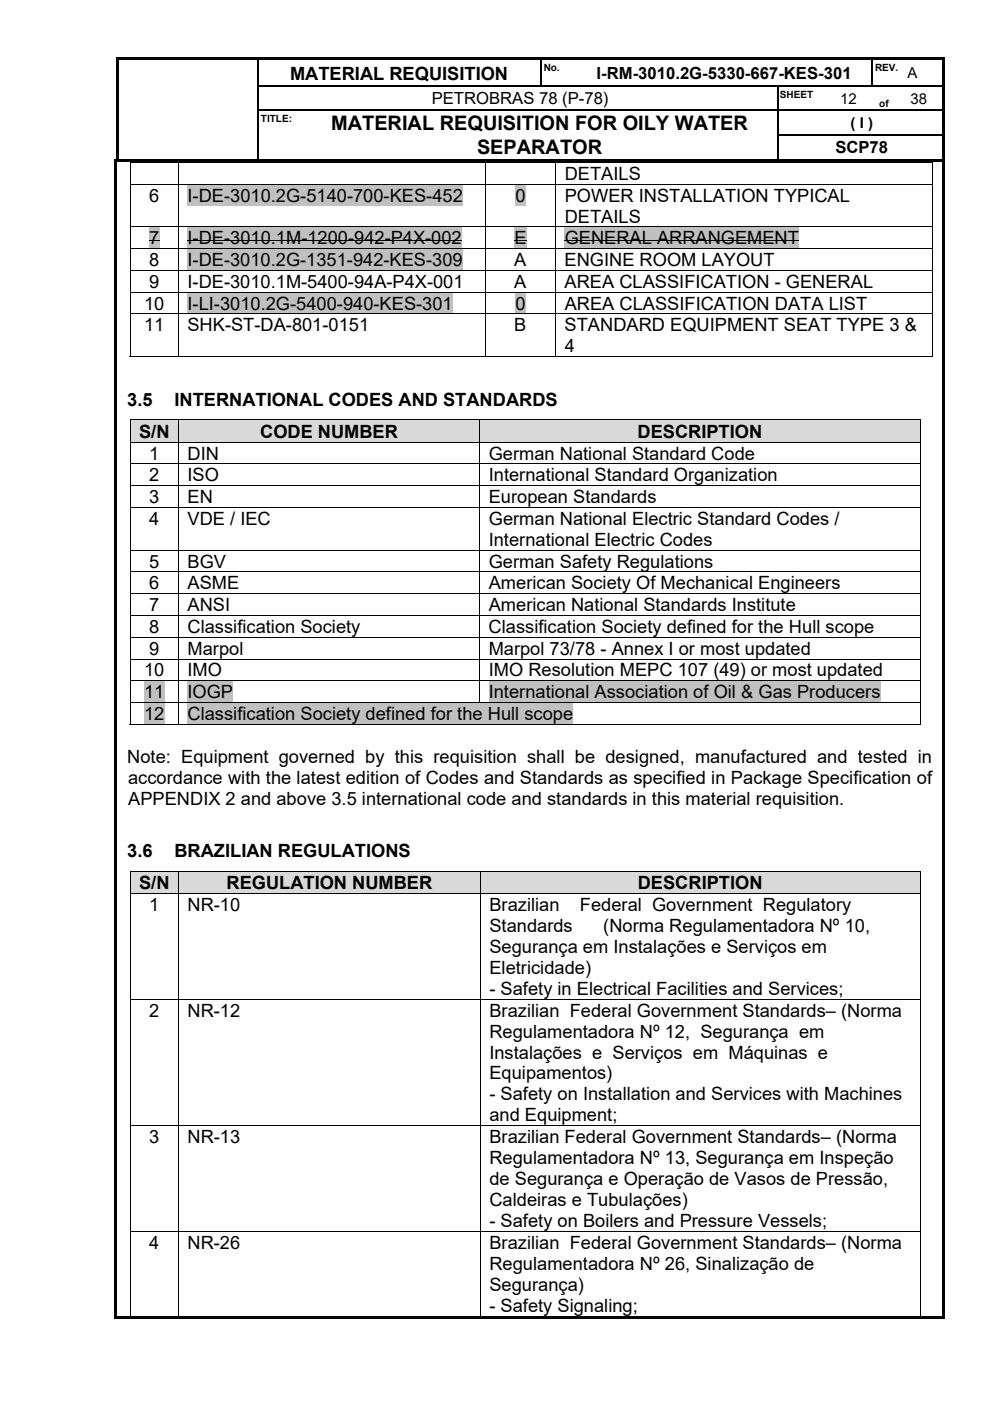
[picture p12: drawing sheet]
<svg xmlns="http://www.w3.org/2000/svg" width="210mm" height="297mm" viewBox="0 0 210 297" stroke-linecap="round" stroke-linejoin="round" font-family="sans-serif">
<defs><g id="words">
<g font-size="4.2">
<text x="70.2" y="27.6">MATERIAL REQUISITION FOR OILY WATER</text>
<text x="101.2" y="32.6">SEPARATOR</text>
</g>
<g font-size="3.9">
<text x="61.5" y="16.9">MATERIAL REQUISITION</text>
<text x="119.8" y="38.1">DETAILS</text>
<text x="31.6" y="42.7">6</text>
<text x="39.8" y="42.7">I-DE-3010.2G-5140-700-KES-452</text>
<text x="109.3" y="42.7">0</text>
<text x="119.8" y="42.7">POWER INSTALLATION TYPICAL</text>
<text x="119.8" y="47.2">DETAILS</text>
<text x="31.6" y="51.8">7</text>
<text x="39.8" y="51.8">I-DE-3010.1M-1200-942-P4X-002</text>
<text x="109.1" y="51.8">E</text>
<text x="119.8" y="51.8">GENERAL ARRANGEMENT</text>
<text x="31.6" y="56.4">8</text>
<text x="39.8" y="56.4">I-DE-3010.2G-1351-942-KES-309</text>
<text x="109" y="56.4">A</text>
<text x="119.7" y="56.4">ENGINE ROOM LAYOUT</text>
<text x="30.6" y="65.6">10</text>
<text x="31.6" y="61">9</text>
<text x="39.8" y="61">I-DE-3010.1M-5400-94A-P4X-001</text>
<text x="39.8" y="65.6">I-LI-3010.2G-5400-940-KES-301</text>
<text x="109" y="61">A</text>
<text x="109.3" y="65.6">0</text>
<text x="119.7" y="61">AREA CLASSIFICATION - GENERAL</text>
<text x="119.8" y="65.6">AREA CLASSIFICATION DATA LIST</text>
<text x="30.6" y="70.3">11</text>
<text x="39.8" y="70.3">SHK-ST-DA-801-0151</text>
<text x="109.1" y="70.3">B</text>
<text x="119.8" y="70.3">STANDARD EQUIPMENT SEAT TYPE 3 &amp;</text>
<text x="119.8" y="74.7">4</text>
<text x="27" y="86">3.5</text>
<text x="37" y="86">INTERNATIONAL CODES AND STANDARDS</text>
<text x="29.5" y="92.8">S/N</text>
<text x="55.2" y="92.8">CODE NUMBER</text>
<text x="135.2" y="92.8">DESCRIPTION</text>
<text x="31.6" y="97.4">1</text>
<text x="39.8" y="97.4">DIN</text>
<text x="103.7" y="97.4">German National Standard Code</text>
<text x="31.6" y="102">2</text>
<text x="31.6" y="106.7">3</text>
<text x="39.8" y="106.7">EN</text>
<text x="39.8" y="102">ISO</text>
<text x="103.7" y="106.7">European Standards</text>
<text x="103.7" y="102">International Standard Organization</text>
<text x="31.6" y="111.3">4</text>
<text x="39.8" y="111.3">VDE / IEC</text>
<text x="103.7" y="111.3">German National Electric Standard Codes /</text>
<text x="103.7" y="115.7">International Electric Codes</text>
<text x="31.6" y="120.3">5</text>
<text x="31.6" y="124.9">6</text>
<text x="39.8" y="120.3">BGV</text>
<text x="39.8" y="124.9">ASME</text>
<text x="103.7" y="120.3">German Safety Regulations</text>
<text x="103.7" y="124.9">American Society Of Mechanical Engineers</text>
<text x="31.6" y="129.6">7</text>
<text x="39.8" y="129.6">ANSI</text>
<text x="103.7" y="129.6">American National Standards Institute</text>
<text x="31.6" y="134.2">8</text>
<text x="39.8" y="134.2">Classification Society</text>
<text x="103.6" y="134.2">Classification Society defined for the Hull scope</text>
<text x="30.6" y="143.4">10</text>
<text x="31.6" y="138.8">9</text>
<text x="39.8" y="143.4">IMO</text>
<text x="39.8" y="138.8">Marpol</text>
<text x="103.7" y="138.8">Marpol 73/78 - Annex I or most updated</text>
<text x="103.7" y="143.4">IMO Resolution MEPC 107 (49) or most updated</text>
<text x="30.6" y="148">11</text>
<text x="39.8" y="148">IOGP</text>
<text x="103.7" y="148">International Association of Oil &amp; Gas Producers</text>
<text x="30.6" y="152.6">12</text>
<text x="39.8" y="152.6">Classification Society defined for the Hull scope</text>
<text x="27" y="161.7">Note: Equipment governed by this requisition shall be designed, manufactured and tested in</text>
<text x="27.2" y="166.1">accordance with the latest edition of Codes and Standards as specified in Package Specification of</text>
<text x="27.2" y="170.6">APPENDIX 2 and above 3.5 international code and standards in this material requisition.</text>
<text x="27" y="181.7">3.6</text>
<text x="37" y="181.7">BRAZILIAN REGULATIONS</text>
<text x="29.5" y="188.6">S/N</text>
<text x="48" y="188.6">REGULATION NUMBER</text>
<text x="135.3" y="188.6">DESCRIPTION</text>
<text x="31.6" y="193.1">1</text>
<text x="39.8" y="193.1">NR-10</text>
<text x="103.8" y="197.6">Standards</text>
<text x="103.8" y="193.1">Brazilian</text>
<text x="123" y="193.1">Federal Government Regulatory</text>
<text x="128" y="197.6">(Norma Regulamentadora Nº 10,</text>
<text x="103.8" y="202">Segurança em Instalações e Serviços em</text>
<text x="103.8" y="206.5">Eletricidade)</text>
<text x="31.6" y="215.5">2</text>
<text x="39.8" y="215.5">NR-12</text>
<text x="103.8" y="210.9">- Safety in Electrical Facilities and Services;</text>
<text x="103.8" y="215.5">Brazilian Federal Government Standards– (Norma</text>
<text x="103.8" y="220">Regulamentadora Nº 12, Segurança em</text>
<text x="103.8" y="224.4">Instalações e Serviços em Máquinas e</text>
<text x="103.8" y="228.9">Equipamentos)</text>
<text x="103.8" y="233.3">- Safety on Installation and Services with Machines</text>
<text x="103.8" y="237.8">and Equipment;</text>
<text x="31.6" y="242.4">3</text>
<text x="39.8" y="242.4">NR-13</text>
<text x="103.8" y="242.4">Brazilian Federal Government Standards– (Norma</text>
<text x="103.8" y="246.8">Regulamentadora Nº 13, Segurança em Inspeção</text>
<text x="103.8" y="251.3">de Segurança e Operação de Vasos de Pressão,</text>
<text x="103.8" y="255.7">Caldeiras e Tubulações)</text>
<text x="103.8" y="260.2">- Safety on Boilers and Pressure Vessels;</text>
<text x="31.6" y="264.8">4</text>
<text x="39.8" y="264.8">NR-26</text>
<text x="103.8" y="269.2">Regulamentadora Nº 26, Sinalização de</text>
<text x="103.8" y="264.8">Brazilian Federal Government Standards– (Norma</text>
<text x="103.8" y="273.7">Segurança)</text>
<text x="103.8" y="278.1">- Safety Signaling;</text>
</g>
<g font-size="3.5">
<text x="126.5" y="16.7">I-RM-3010.2G-5330-667-KES-301</text>
<text x="91.6" y="22.1">PETROBRAS 78 (P-78)</text>
<text x="177.2" y="32.5">SCP78</text>
</g>
<g font-size="3.2">
<text x="192.5" y="16.6">A</text>
<text x="178.2" y="21.9">12</text>
<text x="193.1" y="21.9">38</text>
<text x="180.4" y="27.2">( I )</text>
</g>
<g font-size="2.1">
<text x="115.3" y="15.2">No.</text>
<text x="185.6" y="15.2">REV.</text>
<text x="165.4" y="20.8">SHEET</text>
<text x="186.5" y="22.7">of</text>
<text x="55.4" y="25.9">TITLE:</text>
</g>
</g></defs>
<g fill="#000">
<path d="M24.7 12.2h.6v.6h-.6zM24.7 12.2h175.6v.6h-175.6zM24.7 12.8h.6v5.4h-.6zM24.7 18.2h.6v.2h-.6zM54.6 18.2h.3v.2h-.3zM164.8 18.2h.3v.2h-.3zM199.7 12.2h.6v.6h-.6zM199.7 12.8h.6v5.4h-.6zM199.7 18.2h.6v.2h-.6zM24.7 18.4h.6v4.8h-.6zM24.7 23.2h.6v.3h-.6zM24.7 23.5h.6v5.1h-.6z"/>
<path d="M24.7 28.6h.6v.2h-.6zM24.7 28.8h.6v4.8h-.6zM27.5 34.4h.2v.1h-.2zM54.6 23.2h.3v.3h-.3zM54.6 28.6h.3v.2h-.3zM164.8 23.2h.3v.3h-.3zM164.8 28.6h.3v.2h-.3zM197.6 34.4h.2v.1h-.2zM199.7 18.4h.6v4.8h-.6zM199.7 23.2h.6v.3h-.6zM199.7 23.5h.6v5.1h-.6zM199.7 28.6h.6v.2h-.6z"/>
<path d="M199.7 28.8h.6v4.8h-.6z"/>
</g>
<g fill="none" stroke="#000" stroke-width=".25">
<path d="M54.7 12.8v5.4M54.7 18.4v4.8M54.9 18.3h109.9M114.8 12.8v5.4M164.9 18.4v4.8M165.1 18.3h34.6M185 12.8v5.4M54.7 23.5v5.1M54.7 28.8v4.8M54.9 23.3h109.9M164.9 23.5v5.1M164.9 28.8v4.8"/>
<path d="M165.1 23.3h34.6M165.1 28.7h34.6"/>
</g>
<path d="M27.5 34.4h170.3M27.6 34.5v4.5M37.9 34.5v4.5M102.9 34.5v4.5M117.9 34.5v4.5M197.7 34.5v4.5" fill="none" stroke="#000" stroke-width=".21"/>
<g fill="#c0c0c0">
<path d="M39.8 39.1h58.4v4.5h-58.4z"/>
<path d="M109.3 39.1h2.2v4.5h-2.2z"/>
</g>
<path d="M27.5 39.1h170.3M27.6 39.1v8.9M37.9 39.1v8.9M102.9 39.1v8.9M117.9 39.1v8.9M197.7 39.1v8.9" fill="none" stroke="#000" stroke-width=".21"/>
<path d="M31.6 48.2h2.2v4.4h-2.2z" fill="#c0c0c0"/>
<path d="M31.6 50.9h2.2" fill="none" stroke="#000" stroke-width=".21"/>
<path d="M39.8 48.2h58.2v4.4h-58.2z" fill="#c0c0c0"/>
<path d="M39.8 50.9h58.2" fill="none" stroke="#000" stroke-width=".21"/>
<path d="M109.1 48.2h2.6v4.4h-2.6z" fill="#c0c0c0"/>
<path d="M109.1 50.9h2.6" fill="none" stroke="#000" stroke-width=".21"/>
<path d="M119.8 48.2h49.7v4.4h-49.7z" fill="#c0c0c0"/>
<path d="M27.5 48.1h170.3M27.6 48.2v4.4M37.9 48.2v4.4M102.9 48.2v4.4M117.9 48.2v4.4M119.8 50.9h49.7M197.7 48.2v4.4" fill="none" stroke="#000" stroke-width=".21"/>
<path d="M39.8 52.8h58.4v4.5h-58.4z" fill="#c0c0c0"/>
<path d="M27.5 52.7h170.3M27.5 57.3h170.3M27.6 52.8v4.5M27.6 57.4v4.5M37.9 52.8v4.5M37.9 57.4v4.5M102.9 52.8v4.5M102.9 57.4v4.5M117.9 52.8v4.5M117.9 57.4v4.5M197.7 52.8v4.5M197.7 57.4v4.5" fill="none" stroke="#000" stroke-width=".21"/>
<g fill="#c0c0c0">
<path d="M39.8 62h56.3v4.5h-56.3z"/>
<path d="M109.3 62h2.2v4.5h-2.2z"/>
</g>
<g fill="none" stroke="#000" stroke-width=".21">
<path d="M27.5 62h170.3M27.5 66.6h170.3M27.5 75.6h10.3M27.6 62v4.5M27.6 66.7v9M37.9 62v4.5M37.9 66.7v9M38 75.6h64.8M102.9 62v4.5M102.9 66.7v9M103 75.6h14.8M117.9 62v4.5"/>
<path d="M117.9 66.7v9M118 75.6h79.6M197.7 62v4.5M197.7 66.7v9"/>
</g>
<path d="M197.6 75.5h.2v.2h-.2z" fill="#000"/>
<g fill="#d9d9d9">
<path d="M27.7 89.1h10.1v4.6h-10.1z"/>
<path d="M29.5 89.1h6.5v4.6h-6.5z"/>
<path d="M38 89.1h63.6v4.6h-63.6z"/>
<path d="M39.8 89.1h60v4.6h-60z"/>
<path d="M101.8 89.1h93.2v4.6h-93.2z"/>
<path d="M103.7 89.1h89.5v4.6h-89.5z"/>
</g>
<path d="M27.5 88.9h.2v.2h-.2zM195.1 88.9h.1v.2h-.1z" fill="#000"/>
<g fill="none" stroke="#000" stroke-width=".21">
<path d="M27.5 89h167.7M27.5 93.7h167.7M27.5 98.4h167.7M27.6 89.1v4.6M27.6 93.8v4.5M27.6 98.4v4.5M37.9 89.1v4.6M37.9 93.8v4.5M37.9 98.4v4.5M101.7 89.1v4.6M101.7 93.8v4.5M101.7 98.4v4.5"/>
<path d="M195.1 89.1v4.6M195.1 93.8v4.5M195.1 98.4v4.5M27.5 103h167.7M27.5 107.6h167.7M27.5 116.6h167.7M27.6 103.1v4.4M27.6 107.7v8.9M27.6 116.7v4.5M37.9 103.1v4.4M37.9 107.7v8.9M37.9 116.7v4.5"/>
<path d="M101.7 103.1v4.4M101.7 107.7v8.9M101.7 116.7v4.5M195.1 103.1v4.4M195.1 107.7v8.9M195.1 116.7v4.5M27.5 121.3h167.7M27.5 125.9h167.7M27.5 130.5h167.7M27.5 135.1h167.7M27.5 139.7h167.7M27.6 121.3v4.5"/>
<path d="M27.6 126v4.4M27.6 130.6v4.4M27.6 135.2v4.4M27.6 139.8v4.5M37.9 121.3v4.5M37.9 126v4.4M37.9 130.6v4.4M37.9 135.2v4.4M37.9 139.8v4.5M101.7 121.3v4.5M101.7 126v4.4M101.7 130.6v4.4"/>
<path d="M101.7 135.2v4.4M101.7 139.8v4.5M195.1 121.3v4.5M195.1 126v4.4M195.1 130.6v4.4M195.1 135.2v4.4M195.1 139.8v4.5"/>
</g>
<g fill="#c0c0c0">
<path d="M30.6 144.4h4.3v4.5h-4.3z"/>
<path d="M39.8 144.4h9.6v4.5h-9.6z"/>
<path d="M103.7 144.4h83.1v4.5h-83.1z"/>
</g>
<path d="M27.5 144.3h167.7M27.6 144.4v4.5M37.9 144.4v4.5M101.7 144.4v4.5M195.1 144.4v4.5" fill="none" stroke="#000" stroke-width=".21"/>
<g fill="#c0c0c0">
<path d="M30.6 149h4.3v4.5h-4.3z"/>
<path d="M39.8 149h81.8v4.5h-81.8z"/>
</g>
<path d="M27.5 148.9h167.7M27.5 153.6h10.3M27.6 149v4.6M37.9 149v4.6M38 153.6h157.1M195.1 149v4.6" fill="none" stroke="#000" stroke-width=".21"/>
<path d="M195.1 153.5h.1v.1h-.1z" fill="#000"/>
<g fill="#d9d9d9">
<path d="M27.7 184.8h10.1v4.6h-10.1z"/>
<path d="M29.5 184.8h6.5v4.6h-6.5z"/>
<path d="M38 184.8h63.8v4.6h-63.8z"/>
<path d="M39.8 184.8h60.2v4.6h-60.2z"/>
<path d="M102 184.8h93.1v4.6h-93.1z"/>
<path d="M103.8 184.8h89.4v4.6h-89.4z"/>
</g>
<path d="M24.1 33.8h.6v.6h-.6zM24.1 33.8h176.2v.6h-176.2zM199.7 33.8h.6v.6h-.6zM27.5 184.7h.2v.1h-.2zM195.1 184.7h.1v.1h-.1zM24.1 34.4h.6v245.3h-.6zM24.1 279.1h175.6v.6h-175.6zM195.1 279h.1v.1h-.1zM199.7 34.4h.6v245.3h-.6zM199.7 279.1h.6v.6h-.6z" fill="#000"/>
<g fill="none" stroke="#000" stroke-width=".21">
<path d="M27.5 184.7h167.7M27.5 189.5h167.7M27.6 184.8v4.6M27.6 189.5v22.3M37.9 184.8v4.6M37.9 189.5v22.3M101.9 184.8v4.6M101.9 189.5v22.3M195.1 184.8v4.6M195.1 189.5v22.3M27.5 211.9h167.7M27.6 211.9v26.7"/>
<path d="M37.9 211.9v26.7M101.9 211.9v26.7M195.1 211.9v26.7M27.5 238.7h167.7M27.6 238.8v22.2M37.9 238.8v22.2M101.9 238.8v22.2M195.1 238.8v22.2M27.5 261.1h167.7M27.5 279h10.3M27.6 261.2v17.9M37.9 261.2v17.9"/>
<path d="M38 279h63.8M101.9 261.2v17.9M102 279h93.1M195.1 261.2v17.9"/>
</g>
<use href="#words"/>
</svg>
